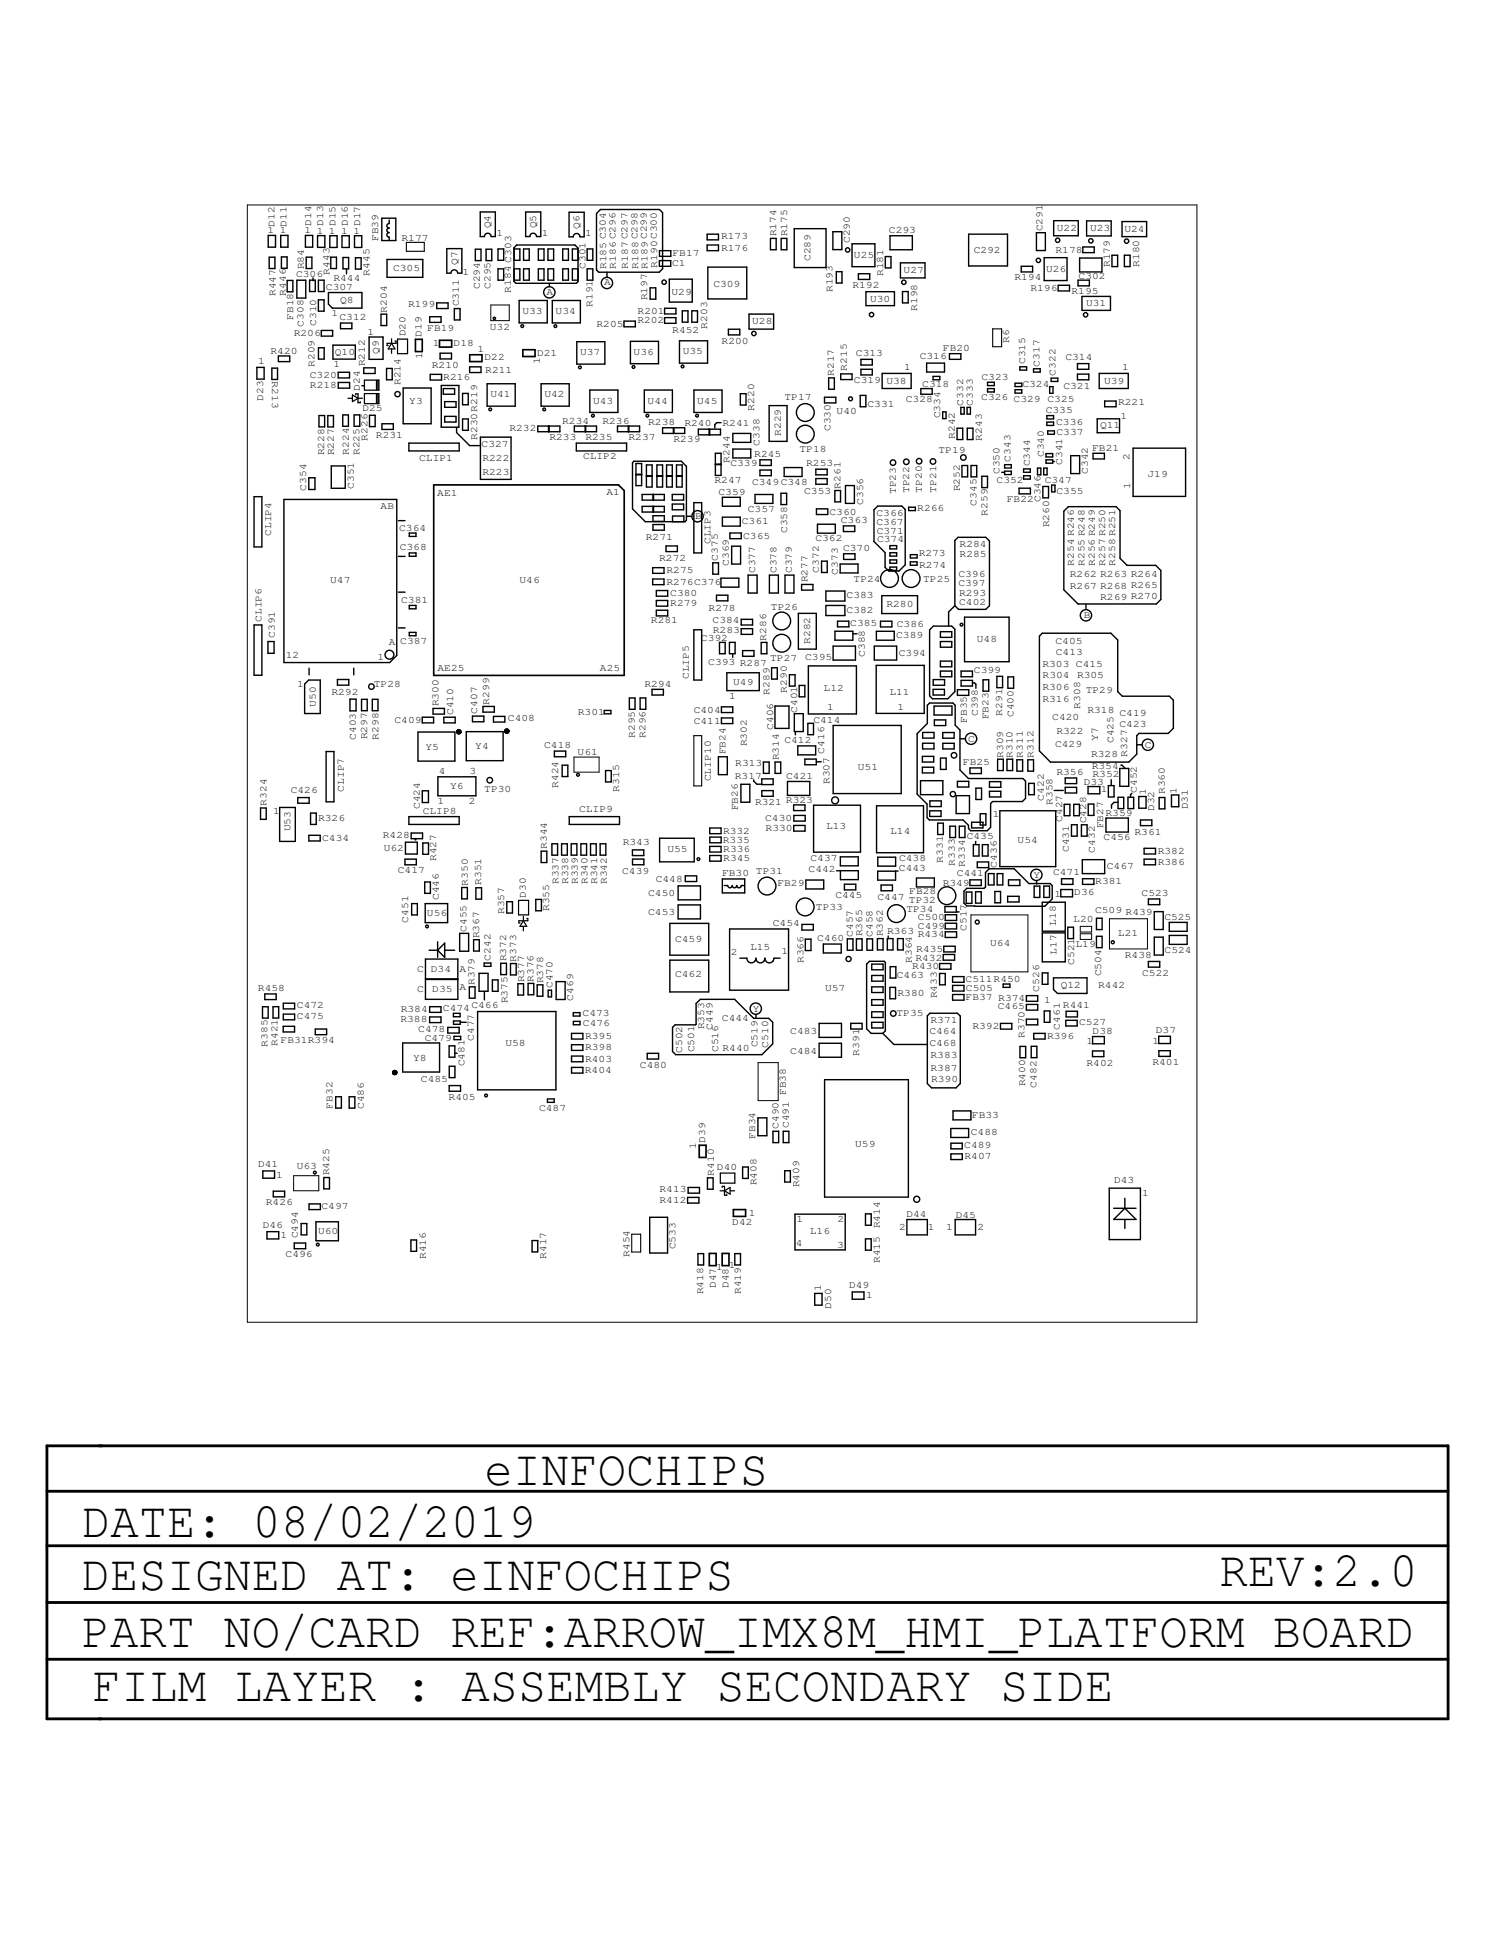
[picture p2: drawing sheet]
<svg xmlns="http://www.w3.org/2000/svg" width="216mm" height="279mm" viewBox="0 0 216 279" stroke-linecap="round" stroke-linejoin="round" font-family="sans-serif">
<defs><g id="words">
<g font-size="7.2">
<text x="70" y="214.4">eINFOCHIPS</text>
<text x="11.9" y="221.9">DATE: 08/02/2019</text>
<text x="11.8" y="229.6">DESIGNED AT: eINFOCHIPS</text>
<text x="176.1" y="229">REV:2.0</text>
<text x="11.8" y="237.8">PART NO/CARD REF:ARROW_IMX8M_HMI_PLATFORM BOARD</text>
<text x="13.4" y="245.6">FILM LAYER : ASSEMBLY SECONDARY SIDE</text>
</g>
<g font-size="1.4">
<text x="38.6" y="33.7">1</text>
<text x="39.6" y="32.7" transform="rotate(-90 39.6 32.7)">D12</text>
<text x="40.4" y="33.7">1</text>
<text x="41.4" y="32.7" transform="rotate(-90 41.4 32.7)">D11</text>
<text x="44" y="33.7">1</text>
<text x="44.9" y="32.6" transform="rotate(-90 44.9 32.6)">D14</text>
<text x="45.7" y="33.7">1</text>
<text x="46.7" y="32.6" transform="rotate(-90 46.7 32.6)">D13</text>
<text x="47.5" y="33.8">1</text>
<text x="48.5" y="32.6" transform="rotate(-90 48.5 32.6)">D15</text>
<text x="49.3" y="33.8">1</text>
<text x="50.2" y="32.6" transform="rotate(-90 50.2 32.6)">D16</text>
<text x="51.1" y="33.8">1</text>
<text x="52" y="32.6" transform="rotate(-90 52 32.6)">D17</text>
<text x="54.6" y="34.8" transform="rotate(-90 54.6 34.8)">FB39</text>
<text x="58" y="34.7">R177</text>
<text x="70.9" y="33" transform="rotate(-90 70.9 33)">Q4</text>
<text x="71.7" y="34.1">1</text>
<text x="77.4" y="33" transform="rotate(-90 77.4 33)">Q5</text>
<text x="78.3" y="34.1">1</text>
<text x="83.7" y="33" transform="rotate(-90 83.7 33)">Q6</text>
<text x="84.5" y="34.1">1</text>
<text x="104.1" y="34.5">R173</text>
<text x="112.1" y="34.1" transform="rotate(-90 112.1 34.1)">R174</text>
<text x="113.7" y="34.1" transform="rotate(-90 113.7 34.1)">R175</text>
<text x="122.7" y="35.1" transform="rotate(-90 122.7 35.1)">C290</text>
<text x="128.4" y="33.6">C293</text>
<text x="150.6" y="33.4" transform="rotate(-90 150.6 33.4)">C291</text>
<text x="152.6" y="33.4">U22</text>
<text x="157.4" y="33.4">U23</text>
<text x="162.4" y="33.5">U24</text>
<text x="42.8" y="40">C306</text>
<text x="43.9" y="38.9" transform="rotate(-90 43.9 38.9)">R84</text>
<text x="47.1" y="41.9">C307</text>
<text x="47.6" y="39.6" transform="rotate(-90 47.6 39.6)">R443</text>
<text x="48.2" y="40.6">R444</text>
<text x="53.4" y="39.8" transform="rotate(-90 53.4 39.8)">R445</text>
<text x="56.8" y="39.2">C305</text>
<text x="66" y="38.2" transform="rotate(-90 66 38.2)">Q7</text>
<text x="66.8" y="39.7">1</text>
<text x="69.3" y="41.8" transform="rotate(-90 69.3 41.8)">C294</text>
<text x="70.9" y="41.7" transform="rotate(-90 70.9 41.7)">C295</text>
<text x="84.6" y="38.8" transform="rotate(-90 84.6 38.8)">C301</text>
<text x="87.2" y="41.2">A</text>
<text x="87.5" y="38.9" transform="rotate(-90 87.5 38.9)">R185 C304</text>
<text x="89" y="38.8" transform="rotate(-90 89 38.8)">R186 C296</text>
<text x="90.7" y="38.8" transform="rotate(-90 90.7 38.8)">R187 C297</text>
<text x="92.1" y="38.8" transform="rotate(-90 92.1 38.8)">R188 C298</text>
<text x="93.5" y="38.8" transform="rotate(-90 93.5 38.8)">R189 C299</text>
<text x="94.9" y="38.7" transform="rotate(-90 94.9 38.7)">R190C300</text>
<text x="97" y="38.4">C1</text>
<text x="97.1" y="36.9">FB17</text>
<text x="103" y="41.5">C309</text>
<text x="104.1" y="36.2">R176</text>
<text x="117" y="37.7" transform="rotate(-90 117 37.7)">C289</text>
<text x="123.1" y="41.6">R192</text>
<text x="123.3" y="37.3">U25</text>
<text x="127.5" y="39.9" transform="rotate(-90 127.5 39.9)">R181</text>
<text x="130.5" y="39.4">U27</text>
<text x="140.6" y="36.6">C292</text>
<text x="146.5" y="40.5">R194</text>
<text x="148.8" y="42">R196</text>
<text x="151.1" y="39.2">U26</text>
<text x="152.4" y="36.6">R178</text>
<text x="155.8" y="40.3">C302</text>
<text x="160.3" y="38.6" transform="rotate(-90 160.3 38.6)">R179</text>
<text x="164.5" y="38.5" transform="rotate(-90 164.5 38.5)">R180</text>
<text x="39.8" y="42.7" transform="rotate(-90 39.8 42.7)">R447</text>
<text x="41.3" y="42.7" transform="rotate(-90 41.3 42.7)">R446</text>
<text x="42.3" y="46.2" transform="rotate(-90 42.3 46.2)">FB18</text>
<text x="43.8" y="47.2" transform="rotate(-90 43.8 47.2)">C308</text>
<text x="45.6" y="47" transform="rotate(-90 45.6 47)">C310</text>
<text x="47.9" y="45.7">1</text>
<text x="49" y="46.3">C312</text>
<text x="49.1" y="43.8">Q8</text>
<text x="55.9" y="45.2" transform="rotate(-90 55.9 45.2)">R204</text>
<text x="58.9" y="44.3">R199</text>
<text x="61.7" y="47.8">FB19</text>
<text x="66.3" y="44.2" transform="rotate(-90 66.3 44.2)">C311</text>
<text x="70.7" y="47.6">U32</text>
<text x="73.8" y="42.3" transform="rotate(-90 73.8 42.3)">R184 C303</text>
<text x="75.4" y="45.3">U33</text>
<text x="78.9" y="42.5">A</text>
<text x="80.2" y="45.3">U34</text>
<text x="85.5" y="44.3" transform="rotate(-90 85.5 44.3)">R191</text>
<text x="86.1" y="47.2">R205</text>
<text x="92" y="46.7">R202</text>
<text x="92.1" y="45.4">R201</text>
<text x="93.4" y="43.4" transform="rotate(-90 93.4 43.4)">R197</text>
<text x="97" y="42.6">U29</text>
<text x="102.1" y="47.5" transform="rotate(-90 102.1 47.5)">R203</text>
<text x="108.6" y="46.7">U28</text>
<text x="120.2" y="42.2" transform="rotate(-90 120.2 42.2)">R193</text>
<text x="125.6" y="43.6">U30</text>
<text x="132.4" y="44.9" transform="rotate(-90 132.4 44.9)">R198</text>
<text x="154.7" y="42.5">R195</text>
<text x="156.8" y="44.2">U31</text>
<text x="37.3" y="52.6">1</text>
<text x="39.1" y="51.1">R420</text>
<text x="42.4" y="48.5">R206</text>
<text x="45.4" y="53" transform="rotate(-90 45.4 53)">R209</text>
<text x="48.2" y="53">1</text>
<text x="48.4" y="51.3">Q10</text>
<text x="52.7" y="52.9" transform="rotate(-90 52.7 52.9)">R212</text>
<text x="53.1" y="48.3">1</text>
<text x="54.7" y="51.1" transform="rotate(-90 54.7 51.1)">Q9</text>
<text x="58.6" y="48.6" transform="rotate(-90 58.6 48.6)">D20</text>
<text x="60.9" y="48.6" transform="rotate(-90 60.9 48.6)">D19</text>
<text x="61" y="51.8" transform="rotate(-90 61 51.8)">1</text>
<text x="62.4" y="53.1">R210</text>
<text x="62.5" y="50">1</text>
<text x="65.5" y="50">D18</text>
<text x="69" y="50.8">1</text>
<text x="70" y="52">D22</text>
<text x="70.1" y="53.8">R211</text>
<text x="77.6" y="51.4">D21</text>
<text x="78" y="52.5" transform="rotate(-90 78 52.5)">1</text>
<text x="83.8" y="51.3">U37</text>
<text x="91.5" y="51.2">U36</text>
<text x="97.1" y="48.1">R452</text>
<text x="98.6" y="51.1">U35</text>
<text x="104.2" y="49.7">R200</text>
<text x="122.3" y="53.5" transform="rotate(-90 122.3 53.5)">R215</text>
<text x="123.6" y="51.4">C313</text>
<text x="130.6" y="53.5">1</text>
<text x="132.8" y="51.9">C316</text>
<text x="136.2" y="50.7">FB20</text>
<text x="145.8" y="49.5" transform="rotate(-90 145.8 49.5)">R6</text>
<text x="148.1" y="52.6" transform="rotate(-90 148.1 52.6)">C315</text>
<text x="150.1" y="53" transform="rotate(-90 150.1 53)">C317</text>
<text x="153.9" y="52">C314</text>
<text x="162.1" y="53.4">1</text>
<text x="38" y="57.9" transform="rotate(-90 38 57.9)">D23</text>
<text x="39.3" y="55.1" transform="rotate(90 39.3 55.1)">R213</text>
<text x="44.7" y="54.6">C320</text>
<text x="44.8" y="56.1">R218</text>
<text x="52" y="56.4" transform="rotate(-90 52 56.4)">D24</text>
<text x="52.3" y="59.4">D25</text>
<text x="57.8" y="55.6" transform="rotate(-90 57.8 55.6)">R214</text>
<text x="59.1" y="58.4">Y3</text>
<text x="64" y="54.9">R216</text>
<text x="70.8" y="57.4">U41</text>
<text x="78.6" y="57.4">U42</text>
<text x="85.7" y="58.3">U43</text>
<text x="93.5" y="58.3">U44</text>
<text x="100.7" y="58.3">U45</text>
<text x="108.9" y="59.3" transform="rotate(-90 108.9 59.3)">R220</text>
<text x="113.3" y="57.7">TP17</text>
<text x="120.4" y="54.3" transform="rotate(-90 120.4 54.3)">R217</text>
<text x="120.8" y="59.7">U40</text>
<text x="123.3" y="55.3">C319</text>
<text x="125.3" y="58.8">C331</text>
<text x="128" y="55.5">U38</text>
<text x="130.8" y="58.1">C328</text>
<text x="133.2" y="55.9">C318</text>
<text x="139.1" y="58.6" transform="rotate(-90 139.1 58.6)">C332</text>
<text x="140.5" y="58.6" transform="rotate(-90 140.5 58.6)">C333</text>
<text x="141.7" y="57.8">C326 C329 C325</text>
<text x="141.7" y="54.9">C323</text>
<text x="147.6" y="55.8">C324</text>
<text x="151" y="59.6">C335</text>
<text x="152.4" y="54.2" transform="rotate(-90 152.4 54.2)">C322</text>
<text x="153.6" y="56.1">C321</text>
<text x="159.4" y="55.4">U39</text>
<text x="161.5" y="58.5">R221</text>
<text x="46.8" y="65.8" transform="rotate(-90 46.8 65.8)">R228</text>
<text x="48.2" y="65.7" transform="rotate(-90 48.2 65.7)">R227</text>
<text x="50.4" y="65.7" transform="rotate(-90 50.4 65.7)">R224</text>
<text x="51.9" y="65.7" transform="rotate(-90 51.9 65.7)">R225</text>
<text x="53.1" y="63.6" transform="rotate(-90 53.1 63.6)">R226</text>
<text x="54.3" y="63.3">R231</text>
<text x="68.9" y="63.5" transform="rotate(-90 68.9 63.5)">R230R219</text>
<text x="69.6" y="64.6">C327</text>
<text x="73.6" y="62.2">R232</text>
<text x="79.3" y="63.5">R233</text>
<text x="81.2" y="61.2">R234</text>
<text x="84.5" y="63.5">R235</text>
<text x="87" y="61.2">R236</text>
<text x="90.8" y="63.5">R237</text>
<text x="93.6" y="61.4">R238</text>
<text x="97.2" y="63.8">R239</text>
<text x="98.8" y="61.6">R240</text>
<text x="104.3" y="61.5">R241</text>
<text x="108.9" y="65.9">R245</text>
<text x="109.7" y="64.3" transform="rotate(-90 109.7 64.3)">C338</text>
<text x="112.8" y="62.9" transform="rotate(-90 112.8 62.9)">R229</text>
<text x="115.5" y="65.3">TP18</text>
<text x="119.9" y="62.3" transform="rotate(-90 119.9 62.3)">C330</text>
<text x="135.5" y="65.4">TP19</text>
<text x="135.8" y="60.4" transform="rotate(-90 135.8 60.4)">C334</text>
<text x="137.9" y="63.4" transform="rotate(-90 137.9 63.4)">R242</text>
<text x="141.8" y="63.6" transform="rotate(-90 141.8 63.6)">R243</text>
<text x="152.5" y="61.4">C336</text>
<text x="152.6" y="62.8">C337</text>
<text x="157.7" y="65.1">FB21</text>
<text x="158.9" y="61.9">Q11</text>
<text x="161.8" y="60.5">1</text>
<text x="44.2" y="70.8" transform="rotate(-90 44.2 70.8)">C354</text>
<text x="51.1" y="70.6" transform="rotate(-90 51.1 70.6)">C351</text>
<text x="60.5" y="66.6">CLIP1</text>
<text x="63.1" y="71.6">AE1</text>
<text x="69.7" y="66.5">R222</text>
<text x="69.7" y="68.6">R223</text>
<text x="84.2" y="66.3">CLIP2</text>
<text x="87.6" y="71.5">A1</text>
<text x="103.2" y="69.8">R247</text>
<text x="103.8" y="71.4">C359</text>
<text x="105.3" y="66.8" transform="rotate(-90 105.3 66.8)">R244</text>
<text x="105.5" y="67.2">C339</text>
<text x="108.6" y="70">C349C348</text>
<text x="116.1" y="71.3">C353</text>
<text x="116.4" y="67.3">R253</text>
<text x="121.4" y="70.6" transform="rotate(-90 121.4 70.6)">R261</text>
<text x="129.4" y="71.3" transform="rotate(-90 129.4 71.3)">TP23</text>
<text x="131.3" y="71.2" transform="rotate(-90 131.3 71.2)">TP22</text>
<text x="133.1" y="71.1" transform="rotate(-90 133.1 71.1)">TP20</text>
<text x="135.2" y="71.1" transform="rotate(-90 135.2 71.1)">TP21</text>
<text x="138.6" y="70.9" transform="rotate(-90 138.6 70.9)">R252</text>
<text x="143.9" y="69.8">C352</text>
<text x="144.3" y="68.5" transform="rotate(-90 144.3 68.5)">C350</text>
<text x="145.9" y="66.6" transform="rotate(-90 145.9 66.6)">C343</text>
<text x="148.7" y="67.3" transform="rotate(-90 148.7 67.3)">C344</text>
<text x="150.7" y="66" transform="rotate(-90 150.7 66)">C340</text>
<text x="150.9" y="69.7">C347</text>
<text x="152.6" y="71.3">C355</text>
<text x="153.4" y="67.1" transform="rotate(-90 153.4 67.1)">C341</text>
<text x="157.1" y="68.4" transform="rotate(-90 157.1 68.4)">C342</text>
<text x="163.1" y="66.4" transform="rotate(-90 163.1 66.4)">2</text>
<text x="163.2" y="70.5" transform="rotate(-90 163.2 70.5)">1</text>
<text x="165.7" y="68.9">J19</text>
<text x="39.2" y="77.4" transform="rotate(-90 39.2 77.4)">CLIP4</text>
<text x="55" y="73.5">AB</text>
<text x="57.7" y="76.6">C364</text>
<text x="93.3" y="78">R271</text>
<text x="100.4" y="75">B</text>
<text x="107.1" y="75.7">C361</text>
<text x="107.3" y="77.8">C365</text>
<text x="108" y="73.9">C357</text>
<text x="113.7" y="77" transform="rotate(-90 113.7 77)">C358</text>
<text x="119.8" y="74.3">C360</text>
<text x="121.4" y="75.6">C363</text>
<text x="124.6" y="72.9" transform="rotate(-90 124.6 72.9)">C356</text>
<text x="126.6" y="75.8">C367</text>
<text x="126.6" y="74.6">C366</text>
<text x="126.6" y="77">C371</text>
<text x="132.5" y="73.8">R266</text>
<text x="141" y="73" transform="rotate(-90 141 73)">C345</text>
<text x="142.6" y="74.5" transform="rotate(-90 142.6 74.5)">R259</text>
<text x="145.4" y="72.5">FB22</text>
<text x="150.3" y="72.5" transform="rotate(-90 150.3 72.5)">C346</text>
<text x="151.5" y="76.1" transform="rotate(-90 151.5 76.1)">R260</text>
<text x="57.7" y="79.4">C368</text>
<text x="95.2" y="81">R272</text>
<text x="96.3" y="82.8">R275</text>
<text x="102.6" y="78.6" transform="rotate(-90 102.6 78.6)">CLIP3</text>
<text x="103.7" y="80.9" transform="rotate(-90 103.7 80.9)">C375</text>
<text x="105.3" y="81.7" transform="rotate(-90 105.3 81.7)">C369</text>
<text x="109" y="82.8" transform="rotate(-90 109 82.8)">C377</text>
<text x="112.1" y="82.8" transform="rotate(-90 112.1 82.8)">C378</text>
<text x="114.4" y="82.8" transform="rotate(-90 114.4 82.8)">C379</text>
<text x="117.8" y="78.2">C362</text>
<text x="118.3" y="82.7" transform="rotate(-90 118.3 82.7)">C372</text>
<text x="121" y="83" transform="rotate(-90 121 83)">C373</text>
<text x="121.8" y="79.6">C370</text>
<text x="126.7" y="78.3">C374</text>
<text x="132.7" y="80.3">R273</text>
<text x="132.7" y="82">R274</text>
<text x="133.3" y="84">TP25</text>
<text x="138.4" y="83.2">C396</text>
<text x="138.6" y="79">R284</text>
<text x="138.6" y="80.4">R285</text>
<text x="154.5" y="83.3">R262 R263 R264</text>
<text x="155.1" y="81.7" transform="rotate(-90 155.1 81.7)">R254 R246</text>
<text x="156.6" y="81.7" transform="rotate(-90 156.6 81.7)">R255 R248</text>
<text x="158.1" y="81.7" transform="rotate(-90 158.1 81.7)">R256 R249</text>
<text x="159.6" y="81.7" transform="rotate(-90 159.6 81.7)">R257 R250</text>
<text x="161" y="81.7" transform="rotate(-90 161 81.7)">R258 R251</text>
<text x="37.7" y="89.8" transform="rotate(-90 37.7 89.8)">CLIP6</text>
<text x="47.7" y="84.2">U47</text>
<text x="57.9" y="87">C381</text>
<text x="75" y="84.2">U46</text>
<text x="94" y="90">R281</text>
<text x="96.3" y="84.4">R276C376</text>
<text x="96.8" y="86">C380</text>
<text x="96.8" y="87.4">R279</text>
<text x="102.3" y="88.2">R278</text>
<text x="102.9" y="90">C384</text>
<text x="111.3" y="88.1">TP26</text>
<text x="116.6" y="84.1" transform="rotate(-90 116.6 84.1)">R277</text>
<text x="122.3" y="86.4">C383</text>
<text x="122.3" y="88.5">C382</text>
<text x="123.3" y="84">TP24</text>
<text x="128" y="87.6">R280</text>
<text x="138.4" y="84.7">C397</text>
<text x="138.5" y="86">R293</text>
<text x="138.5" y="87.3">C402</text>
<text x="154.5" y="85.1">R267 R268 R265</text>
<text x="156.5" y="89.3">B</text>
<text x="158.9" y="86.6">R269 R270</text>
<text x="39.7" y="92.1" transform="rotate(-90 39.7 92.1)">C391</text>
<text x="41.3" y="95">12</text>
<text x="54.5" y="95.2">1</text>
<text x="56.2" y="93.1">A</text>
<text x="57.8" y="93">C387</text>
<text x="101.2" y="92.5">C392</text>
<text x="102.9" y="91.3">R283</text>
<text x="110.6" y="92.5" transform="rotate(-90 110.6 92.5)">R286</text>
<text x="111.2" y="95.5">TP27</text>
<text x="116.3" y="95.3">C395</text>
<text x="117" y="93" transform="rotate(-90 117 93)">R282</text>
<text x="122.8" y="90.4">C385</text>
<text x="124.9" y="94.9" transform="rotate(-90 124.9 94.9)">C388</text>
<text x="129.4" y="92.1">C389</text>
<text x="129.5" y="90.5">C386</text>
<text x="129.8" y="94.7">C394</text>
<text x="141.1" y="92.7">U48</text>
<text x="152.4" y="92.9">C405</text>
<text x="152.5" y="94.6">C413</text>
<text x="42.9" y="99.2">1</text>
<text x="47.9" y="100.3">R292</text>
<text x="54" y="99.3">TP28</text>
<text x="63.2" y="96.9">AE25</text>
<text x="70.6" y="101.8" transform="rotate(-90 70.6 101.8)">R299</text>
<text x="86.6" y="96.9">A25</text>
<text x="93.1" y="99.2">R294</text>
<text x="99.5" y="98.1" transform="rotate(-90 99.5 98.1)">CLIP5</text>
<text x="102.3" y="96.1">C393 R287</text>
<text x="105.3" y="100.9">1</text>
<text x="105.9" y="98.9">U49</text>
<text x="111.1" y="100.3" transform="rotate(-90 111.1 100.3)">R289</text>
<text x="113.6" y="100" transform="rotate(-90 113.6 100)">R290</text>
<text x="118.9" y="99.8">L12</text>
<text x="128.4" y="100.4">L11</text>
<text x="140.7" y="97.2">C399</text>
<text x="150.5" y="96.4">R303 C415</text>
<text x="150.5" y="101.3">R316</text>
<text x="150.5" y="99.7">R306</text>
<text x="150.6" y="97.9">R304</text>
<text x="155.5" y="97.9">R305</text>
<text x="156.8" y="100.1">TP29</text>
<text x="45.6" y="102.1" transform="rotate(-90 45.6 102.1)">U50</text>
<text x="51.4" y="106.8" transform="rotate(-90 51.4 106.8)">C403</text>
<text x="53" y="106.8" transform="rotate(-90 53 106.8)">R297</text>
<text x="54.6" y="106.8" transform="rotate(-90 54.6 106.8)">R298</text>
<text x="57" y="104.3">C409</text>
<text x="63.3" y="102" transform="rotate(-90 63.3 102)">R300</text>
<text x="65.4" y="103.3" transform="rotate(-90 65.4 103.3)">C410</text>
<text x="68.9" y="103.1" transform="rotate(-90 68.9 103.1)">C407</text>
<text x="73.4" y="104.1">C408</text>
<text x="83.5" y="103.2">R301</text>
<text x="91.7" y="106.6" transform="rotate(-90 91.7 106.6)">R295</text>
<text x="93.2" y="106.6" transform="rotate(-90 93.2 106.6)">R296</text>
<text x="100.2" y="103">C404</text>
<text x="100.2" y="104.6">C411</text>
<text x="107.9" y="107.8" transform="rotate(-90 107.9 107.8)">R302</text>
<text x="111.7" y="105.4" transform="rotate(-90 111.7 105.4)">C406</text>
<text x="113.3" y="107.3">C412</text>
<text x="115.1" y="102.9" transform="rotate(-90 115.1 102.9)">C401</text>
<text x="117.5" y="104.4">C414</text>
<text x="119.5" y="102.6">1</text>
<text x="129.6" y="102.6">1</text>
<text x="139.6" y="104.4" transform="rotate(-90 139.6 104.4)">FB35</text>
<text x="139.8" y="107.1">C</text>
<text x="141.2" y="103.4" transform="rotate(-90 141.2 103.4)">C398</text>
<text x="142.8" y="103.9" transform="rotate(-90 142.8 103.9)">FB23</text>
<text x="144.7" y="103.4" transform="rotate(-90 144.7 103.4)">R291</text>
<text x="146.4" y="103.5" transform="rotate(-90 146.4 103.5)">C400</text>
<text x="152" y="104">C420</text>
<text x="152.4" y="107.8">C429</text>
<text x="152.6" y="106">R322</text>
<text x="156" y="102.3" transform="rotate(-90 156 102.3)">R308</text>
<text x="157" y="103">R318</text>
<text x="158.6" y="107" transform="rotate(-90 158.6 107)">Y7</text>
<text x="160.8" y="107.3" transform="rotate(-90 160.8 107.3)">C425</text>
<text x="161.7" y="105">C423</text>
<text x="161.7" y="103.4">C419</text>
<text x="165.3" y="107.9">C</text>
<text x="61.4" y="108.3">Y5</text>
<text x="63.4" y="111.8">4</text>
<text x="65" y="113.9">Y6</text>
<text x="67.8" y="111.7">3</text>
<text x="68.6" y="108.2">Y4</text>
<text x="78.6" y="108">C418</text>
<text x="80.6" y="113.8" transform="rotate(-90 80.6 113.8)">R424</text>
<text x="83.4" y="109">U61</text>
<text x="102.7" y="112.8" transform="rotate(-90 102.7 112.8)">CLIP10</text>
<text x="104.8" y="108.9" transform="rotate(-90 104.8 108.9)">FB24</text>
<text x="106.1" y="112.4">R317</text>
<text x="106.2" y="110.6">R313</text>
<text x="112.5" y="109.8" transform="rotate(-90 112.5 109.8)">R314</text>
<text x="113.5" y="112.5">C421</text>
<text x="119" y="108.8" transform="rotate(-90 119 108.8)">C416</text>
<text x="119.8" y="113.2" transform="rotate(-90 119.8 113.2)">R307</text>
<text x="123.9" y="111.1">U51</text>
<text x="139.1" y="110.4">FB25</text>
<text x="144.9" y="109.4" transform="rotate(-90 144.9 109.4)">R309</text>
<text x="146.2" y="109.4" transform="rotate(-90 146.2 109.4)">R310</text>
<text x="147.7" y="109.4" transform="rotate(-90 147.7 109.4)">R311</text>
<text x="149.3" y="109.4" transform="rotate(-90 149.3 109.4)">R312</text>
<text x="152.6" y="111.9">R356</text>
<text x="156.5" y="113.4">D33</text>
<text x="157.6" y="109.2">R328</text>
<text x="157.7" y="111.1">R354</text>
<text x="157.8" y="112.2">R352</text>
<text x="162.8" y="109.3" transform="rotate(-90 162.8 109.3)">R327</text>
<text x="38.5" y="116.4" transform="rotate(-90 38.5 116.4)">R324</text>
<text x="39.5" y="117.5">1</text>
<text x="42" y="114.4">C426</text>
<text x="45.9" y="118.6">R326</text>
<text x="49.7" y="114.3" transform="rotate(-90 49.7 114.3)">CLIP7</text>
<text x="60.6" y="116.8" transform="rotate(-90 60.6 116.8)">C424</text>
<text x="61" y="117.5">CLIP8</text>
<text x="63.2" y="116">1</text>
<text x="67.7" y="116.1">2</text>
<text x="69.9" y="114.4">TP30</text>
<text x="83.6" y="117.2">CLIP9</text>
<text x="89.4" y="114.3" transform="rotate(-90 89.4 114.3)">R315</text>
<text x="106.5" y="117" transform="rotate(-90 106.5 117)">FB26</text>
<text x="109" y="116.2">R321 R323</text>
<text x="110.5" y="118.5">C430</text>
<text x="119.3" y="119.7">L13</text>
<text x="143.4" y="118">1</text>
<text x="150.7" y="115.6" transform="rotate(-90 150.7 115.6)">C422</text>
<text x="152" y="116.2" transform="rotate(-90 152 116.2)">R358</text>
<text x="153.4" y="118.7" transform="rotate(-90 153.4 118.7)">C427</text>
<text x="156.9" y="118.9" transform="rotate(-90 156.9 118.9)">C428</text>
<text x="159" y="114.3">1</text>
<text x="159.3" y="119.6" transform="rotate(-90 159.3 119.6)">FB27</text>
<text x="159.7" y="117.8">R359</text>
<text x="164.2" y="114.5" transform="rotate(-90 164.2 114.5)">C452</text>
<text x="165.5" y="114.7" transform="rotate(-90 165.5 114.7)">1</text>
<text x="166.7" y="117.1" transform="rotate(-90 166.7 117.1)">D32</text>
<text x="168.2" y="114.7" transform="rotate(-90 168.2 114.7)">R360</text>
<text x="169.9" y="114.7" transform="rotate(-90 169.9 114.7)">1</text>
<text x="171.6" y="116.9" transform="rotate(-90 171.6 116.9)">D31</text>
<text x="42" y="120" transform="rotate(-90 42 120)">U53</text>
<text x="46.5" y="121.4">C434</text>
<text x="55.3" y="121">R428</text>
<text x="55.4" y="122.8">U62</text>
<text x="63" y="124.3" transform="rotate(-90 63 124.3)">R427</text>
<text x="79" y="122.6" transform="rotate(-90 79 122.6)">R344</text>
<text x="89.9" y="122">R343</text>
<text x="96.4" y="123.1">U55</text>
<text x="104.4" y="121.7">R335</text>
<text x="104.4" y="120.4">R332</text>
<text x="104.5" y="124.4">R345</text>
<text x="104.5" y="123.1">R336</text>
<text x="110.6" y="120">R330</text>
<text x="116.8" y="125.9">C442</text>
<text x="117" y="124.3">C437</text>
<text x="128.6" y="120.4">L14</text>
<text x="129.8" y="125.8">C443</text>
<text x="129.8" y="124.3">C438</text>
<text x="136.2" y="124.6" transform="rotate(-90 136.2 124.6)">R331</text>
<text x="137.9" y="125" transform="rotate(-90 137.9 125)">R333</text>
<text x="139.3" y="125.2" transform="rotate(-90 139.3 125.2)">R334</text>
<text x="139.6" y="121.1">C435</text>
<text x="144" y="125.3" transform="rotate(-90 144 125.3)">C436</text>
<text x="147" y="121.8">U54</text>
<text x="154.4" y="123.1" transform="rotate(-90 154.4 123.1)">C431</text>
<text x="158.1" y="123.1" transform="rotate(-90 158.1 123.1)">C432</text>
<text x="159.4" y="121.3">C456</text>
<text x="159.8" y="125.5">C467</text>
<text x="163.8" y="120.6">R361</text>
<text x="167.2" y="124.8">R386</text>
<text x="167.2" y="123.3">R382</text>
<text x="57.5" y="126.1">C417</text>
<text x="63.4" y="130" transform="rotate(-90 63.4 130)">C446</text>
<text x="67.6" y="127.9" transform="rotate(-90 67.6 127.9)">R350</text>
<text x="69.5" y="127.8" transform="rotate(-90 69.5 127.8)">R351</text>
<text x="76" y="129.6" transform="rotate(-90 76 129.6)">D30</text>
<text x="79.3" y="131.6" transform="rotate(-90 79.3 131.6)">R355</text>
<text x="80.7" y="127.7" transform="rotate(-90 80.7 127.7)">R337</text>
<text x="82.1" y="127.7" transform="rotate(-90 82.1 127.7)">R338</text>
<text x="83.5" y="127.7" transform="rotate(-90 83.5 127.7)">R339</text>
<text x="84.8" y="127.7" transform="rotate(-90 84.8 127.7)">R340</text>
<text x="86.2" y="127.7" transform="rotate(-90 86.2 127.7)">R341</text>
<text x="87.6" y="127.7" transform="rotate(-90 87.6 127.7)">R342</text>
<text x="89.8" y="126.3">C439</text>
<text x="93.6" y="129.4">C450</text>
<text x="94.7" y="127.3">C448</text>
<text x="104.3" y="126.5">FB30 TP31</text>
<text x="112.3" y="127.9">FB29</text>
<text x="117.8" y="131.4">TP33</text>
<text x="120.6" y="129.7">C445</text>
<text x="126.7" y="129.9">C447</text>
<text x="130.9" y="131.7">TP34</text>
<text x="131.3" y="130.4">TP32</text>
<text x="131.3" y="129.1">FB28</text>
<text x="136.1" y="128">R349</text>
<text x="138.2" y="126.5">C441</text>
<text x="149.3" y="126.8">Y</text>
<text x="152.1" y="126.4">C471</text>
<text x="152.3" y="129.6">1</text>
<text x="155.1" y="129.3">D36</text>
<text x="158.1" y="131.9">C509 R439</text>
<text x="158.2" y="127.6">R381</text>
<text x="164.9" y="129.3">C523</text>
<text x="59" y="133.2" transform="rotate(-90 59 133.2)">C451</text>
<text x="61.7" y="132.3">U56</text>
<text x="67.4" y="134.6" transform="rotate(-90 67.4 134.6)">C455</text>
<text x="69.2" y="135.5" transform="rotate(-90 69.2 135.5)">R367</text>
<text x="72.8" y="132" transform="rotate(-90 72.8 132)">R357</text>
<text x="93.6" y="132.2">C453</text>
<text x="97.5" y="136.1">C459</text>
<text x="105.5" y="137.8">2</text>
<text x="108.3" y="137.2">L15</text>
<text x="111.6" y="133.7">C454</text>
<text x="112.9" y="137.8">1</text>
<text x="118" y="135.9">C460</text>
<text x="123.2" y="135.3" transform="rotate(-90 123.2 135.3)">C457</text>
<text x="124.5" y="135.2" transform="rotate(-90 124.5 135.2)">R365</text>
<text x="126" y="135.3" transform="rotate(-90 126 135.3)">C458</text>
<text x="127.5" y="135.2" transform="rotate(-90 127.5 135.2)">R362</text>
<text x="128.1" y="134.9">R363</text>
<text x="132.3" y="137.5">R435</text>
<text x="132.5" y="135.4">R434</text>
<text x="132.6" y="134.2">C499</text>
<text x="132.6" y="132.9">C500</text>
<text x="139.6" y="134.4" transform="rotate(-90 139.6 134.4)">C517</text>
<text x="143" y="136.6">U64</text>
<text x="152.5" y="133.7" transform="rotate(-90 152.5 133.7)">L18</text>
<text x="152.6" y="137.9" transform="rotate(-90 152.6 137.9)">L17</text>
<text x="155" y="133.1">L20</text>
<text x="155.3" y="136.7">L19</text>
<text x="161.4" y="135.1">L21</text>
<text x="168.1" y="132.8">C525</text>
<text x="168.2" y="137.6">C524</text>
<text x="37.3" y="143.1">R458</text>
<text x="60.3" y="143.2">C</text>
<text x="60.3" y="140.3">C</text>
<text x="62.2" y="140.3">D34</text>
<text x="62.4" y="143.2">D35</text>
<text x="66.4" y="142.9">A</text>
<text x="66.4" y="140.4">A</text>
<text x="68.5" y="142.2" transform="rotate(-90 68.5 142.2)">R379</text>
<text x="70.8" y="138.7" transform="rotate(-90 70.8 138.7)">C242</text>
<text x="73.1" y="138.8" transform="rotate(-90 73.1 138.8)">R372</text>
<text x="74.5" y="138.8" transform="rotate(-90 74.5 138.8)">R373</text>
<text x="75.7" y="141.8" transform="rotate(-90 75.7 141.8)">R377</text>
<text x="77.1" y="141.8" transform="rotate(-90 77.1 141.8)">R376</text>
<text x="78.5" y="142" transform="rotate(-90 78.5 142)">R378</text>
<text x="79.8" y="142.7" transform="rotate(-90 79.8 142.7)">C470</text>
<text x="97.5" y="141.1">C462</text>
<text x="116" y="139.1" transform="rotate(-90 116 139.1)">R366</text>
<text x="119.2" y="143.1">U57</text>
<text x="129.5" y="141.3">C463</text>
<text x="129.6" y="143.8">R380</text>
<text x="131.7" y="139.1" transform="rotate(-90 131.7 139.1)">R364</text>
<text x="131.7" y="140">R430</text>
<text x="132.2" y="138.7">R432</text>
<text x="139.5" y="141.8">C511R450</text>
<text x="139.5" y="143.1">C505</text>
<text x="150.1" y="143.2" transform="rotate(-90 150.1 143.2)">C526</text>
<text x="153.2" y="142.7">Q12</text>
<text x="155.1" y="139.3" transform="rotate(-90 155.1 139.3)">C521</text>
<text x="158.6" y="142.6">R442</text>
<text x="159" y="141" transform="rotate(-90 159 141)">C504</text>
<text x="162.4" y="138.3">R438</text>
<text x="164.9" y="140.9">C522</text>
<text x="42.9" y="147.2">C475</text>
<text x="42.9" y="145.6">C472</text>
<text x="57.8" y="147.6">R388</text>
<text x="57.9" y="146.1">R384</text>
<text x="60.4" y="149">C478</text>
<text x="64" y="146">C474</text>
<text x="68.1" y="145.5">C466</text>
<text x="73.3" y="144.9" transform="rotate(-90 73.3 144.9)">R375</text>
<text x="82.8" y="144.5" transform="rotate(-90 82.8 144.5)">C469</text>
<text x="84.1" y="146.7">C473</text>
<text x="84.2" y="148.2">C476</text>
<text x="101.7" y="148.6" transform="rotate(-90 101.7 148.6)">R353</text>
<text x="102.9" y="148.7" transform="rotate(-90 102.9 148.7)">C449</text>
<text x="104.3" y="147.4">C444</text>
<text x="108.7" y="146.1">Y</text>
<text x="114.1" y="149.3">C483</text>
<text x="129.5" y="146.7">TP35</text>
<text x="134.2" y="149.3">C464</text>
<text x="134.4" y="147.7">R371</text>
<text x="135.3" y="144.2" transform="rotate(-90 135.3 144.2)">R433</text>
<text x="139.5" y="144.4">FB37 R374</text>
<text x="140.4" y="148.6">R392</text>
<text x="144.1" y="145.7">C465</text>
<text x="148" y="149.9" transform="rotate(-90 148 149.9)">R370</text>
<text x="150.8" y="144.8">1</text>
<text x="153.1" y="148.7" transform="rotate(-90 153.1 148.7)">C461</text>
<text x="153.5" y="145.5">R441</text>
<text x="155.8" y="148.1">C527</text>
<text x="157.8" y="149.3">D38</text>
<text x="166.9" y="149.2">D37</text>
<text x="38.6" y="151.1" transform="rotate(-90 38.6 151.1)">R385</text>
<text x="40.1" y="151" transform="rotate(-90 40.1 151)">R421</text>
<text x="40.5" y="150.6">FB31R394</text>
<text x="59.7" y="153.3">Y8</text>
<text x="61.3" y="150.3">C479</text>
<text x="67.1" y="154" transform="rotate(-90 67.1 154)">C481</text>
<text x="68.4" y="150.3" transform="rotate(-90 68.4 150.3)">C477</text>
<text x="73" y="151.1">U58</text>
<text x="84.5" y="155">R404</text>
<text x="84.5" y="153.3">R403</text>
<text x="84.5" y="151.7">R398</text>
<text x="84.5" y="150">R395</text>
<text x="92.4" y="154.3">C480</text>
<text x="98.5" y="152" transform="rotate(-90 98.5 152)">C502</text>
<text x="100.2" y="152" transform="rotate(-90 100.2 152)">C501</text>
<text x="103.7" y="151.9" transform="rotate(-90 103.7 151.9)">C516</text>
<text x="104.3" y="151.7">R440</text>
<text x="109.4" y="151.2" transform="rotate(-90 109.4 151.2)">C519</text>
<text x="110.9" y="151.3" transform="rotate(-90 110.9 151.3)">C510</text>
<text x="114.1" y="152.1">C484</text>
<text x="124.1" y="152.5" transform="rotate(-90 124.1 152.5)">R391</text>
<text x="134.2" y="151">C468</text>
<text x="134.4" y="154.6">R387</text>
<text x="134.4" y="152.8">R383</text>
<text x="151.2" y="150">R396</text>
<text x="156.9" y="150.8">1</text>
<text x="156.9" y="153.9">R402</text>
<text x="166.4" y="153.8">R401</text>
<text x="166.4" y="150.8">1</text>
<text x="48" y="160.1" transform="rotate(-90 48 160.1)">FB32</text>
<text x="52.5" y="160.1" transform="rotate(-90 52.5 160.1)">C486</text>
<text x="60.8" y="156.3">C485</text>
<text x="64.8" y="158.9">R405</text>
<text x="77.9" y="160.5">C487</text>
<text x="113.5" y="158.1" transform="rotate(-90 113.5 158.1)">FB38</text>
<text x="134.5" y="156.2">R390</text>
<text x="140.4" y="161.4">FB33</text>
<text x="148" y="156.9" transform="rotate(-90 148 156.9)">R400</text>
<text x="149.7" y="157" transform="rotate(-90 149.7 157)">C482</text>
<text x="100.5" y="165.9" transform="rotate(-90 100.5 165.9)">1</text>
<text x="101.9" y="165" transform="rotate(-90 101.9 165)">D39</text>
<text x="109" y="164.4" transform="rotate(-90 109 164.4)">FB34</text>
<text x="112.4" y="163" transform="rotate(-90 112.4 163)">C490</text>
<text x="113.9" y="162.9" transform="rotate(-90 113.9 162.9)">C491</text>
<text x="123.5" y="165.7">U59</text>
<text x="139.3" y="165.8">C489</text>
<text x="139.3" y="167.4">R407</text>
<text x="140.2" y="163.9">C488</text>
<text x="37.3" y="168.5">D41</text>
<text x="39.9" y="170">1</text>
<text x="42.8" y="168.7">U63</text>
<text x="47.5" y="169.7" transform="rotate(-90 47.5 169.7)">R425</text>
<text x="95.2" y="172.2">R413</text>
<text x="95.2" y="173.7">R412</text>
<text x="103.1" y="169.7" transform="rotate(-90 103.1 169.7)">R410</text>
<text x="103.5" y="168.9">D40</text>
<text x="109.2" y="171.2" transform="rotate(-90 109.2 171.2)">R408</text>
<text x="115.4" y="171.5" transform="rotate(-90 115.4 171.5)">R409</text>
<text x="160.9" y="170.8">D43</text>
<text x="164.9" y="172.7">1</text>
<text x="37.9" y="177.4">D46</text>
<text x="38.4" y="174">R426</text>
<text x="40.5" y="178.7">1</text>
<text x="43" y="178.8" transform="rotate(-90 43 178.8)">C494</text>
<text x="45.9" y="178.2">U60</text>
<text x="46.4" y="174.6">C497</text>
<text x="105.7" y="176.9">D42</text>
<text x="108.1" y="175.5">1</text>
<text x="114.9" y="180">4</text>
<text x="115" y="176.5">1</text>
<text x="117" y="178.2">L16</text>
<text x="120.9" y="176.5">2</text>
<text x="127" y="177.4" transform="rotate(-90 127 177.4)">R414</text>
<text x="129.9" y="177.6">2</text>
<text x="130.9" y="175.7">D44</text>
<text x="134" y="177.6">1</text>
<text x="136.6" y="177.6">1</text>
<text x="138" y="175.9">D45</text>
<text x="141.2" y="177.6">2</text>
<text x="41.2" y="181.6">C496</text>
<text x="61.5" y="181.8" transform="rotate(-90 61.5 181.8)">R416</text>
<text x="78.9" y="181.8" transform="rotate(-90 78.9 181.8)">R417</text>
<text x="90.9" y="181.5" transform="rotate(-90 90.9 181.5)">R454</text>
<text x="97.5" y="180.4" transform="rotate(-90 97.5 180.4)">C533</text>
<text x="103.4" y="186" transform="rotate(-90 103.4 186)">D47</text>
<text x="103.4" y="183.3">1</text>
<text x="105.2" y="186" transform="rotate(-90 105.2 186)">D48</text>
<text x="105.3" y="183.1">1</text>
<text x="120.9" y="180.2">3</text>
<text x="127" y="182.4" transform="rotate(-90 127 182.4)">R415</text>
<text x="101.5" y="186.9" transform="rotate(-90 101.5 186.9)">R418</text>
<text x="107" y="186.9" transform="rotate(-90 107 186.9)">R419</text>
<text x="118.6" y="186.4" transform="rotate(-90 118.6 186.4)">1</text>
<text x="120" y="189" transform="rotate(-90 120 189)">D50</text>
<text x="122.6" y="186">D49</text>
<text x="125.1" y="187.4">1</text>
</g>
</g></defs>
<path d="M6.8 208.8h202.3v39.4h-202.3zM6.8 215.3h202.3M6.8 239.6h202.3M6.8 231.4h202.3M6.8 223.2h202.3" fill="none" stroke="#000" stroke-width=".41"/>
<g fill="none" stroke="#000" stroke-width=".2">
<path d="M38.7 34h1.1v1.7h-1.1zM38.9 37.1h.8v1.7h-.8zM40.5 34h1.1v1.7h-1.1zM40.6 37.1h.9v1.6h-.9zM44.1 34h1.1v1.7h-1.1zM44.2 37.1h.8v1.7h-.8zM45.9 34h1v1.7h-1zM47.6 34h1.1v1.7h-1.1zM47.8 37.1h.8v1.7h-.8zM49.4 34h1v1.7h-1zM49.5 37.2h.8v1.6h-.8zM50 38.9v.7"/>
<path d="M51.2 34h1v1.7h-1zM51.3 37.2h.9v1.7h-.9zM55.1 31.5h2.1v3.2h-2.1zM55.9 37.5h5.2v2.5h-5.2zM56.2 31.8v.5a.33 .33 0 0 0-.3 .3 .33 .33 0 0 0 .3 .3 .32 .32 0 0 0-.3 .4 .32 .32 0 0 0 .3 .3 .33 .33 0 0 0-.3 .3 .33 .33 0 0 0 .3 .3v.5M66.1 39.4a.48 .48 0 0 0-.5-.4 .48 .48 0 0 0-.5 .4h-.6v-3.5h2.2v3.5h-.6M68.6 36h.9v1.6h-.9zM70.2 36h.8v1.6h-.8zM70.9 34.2a.48 .48 0 0 0-.5-.5 .48 .48 0 0 0-.4 .5h-.6v-3.6h2.1v3.6h-.6M71.9 35.9h.8v1.7h-.8zM71.9 38.8h.8v1.7h-.8zM74.3 35.9h.8v1.7h-.8z"/>
<path d="M74.3 38.8h.8v1.7h-.8zM74.6 35.4h8.4l.5 .4v4.9l-.3 .2h-8.7l-.3-.3v-4.8zM75.6 35.9h.8v1.7h-.8zM75.6 38.8h.8v1.7h-.8zM75.9 30.6h2.2v3.6h-.6a.48 .48 0 0 0-.5-.5 .48 .48 0 0 0-.5 .5h-.6zM77.7 35.9h.9v1.7h-.9zM77.7 38.8h.9v1.7h-.9zM79.1 35.9h.9v1.7h-.9zM79.1 38.8h.9v1.7h-.9zM81.3 35.9h.8v1.7h-.8zM81.3 38.8h.8v1.7h-.8zM82.2 30.6h2.2v3.6h-.6a.48 .48 0 0 0-.5-.5 .48 .48 0 0 0-.5 .5h-.6z"/>
<path d="M83.5 35.9h-.8v1.7h.8M83.5 38.8h-.8v1.7h.8M84.8 35.9h.8v1.7h-.8zM84.8 38.8h.8v1.7h-.8zM86.1 30.8l.6-.5h8.5l.5 .4v8.1l-.5 .5h-8.7l-.4-.3zM87.7 39.3v.7M95.2 37.6h1.7v.8h-1.7zM95.2 36.2h1.7v.8h-1.7zM102.1 35.4h1.7v.8h-1.7zM102.1 33.8h1.7v.8h-1.7zM102.2 38.6h5.6v4.6h-5.6zM111.3 34.4h.8v1.7h-.8z"/>
<path d="M112.8 34.4h.8v1.7h-.8zM114.7 33h4.6v5.6h-4.6zM120.3 33.5h1.3v2.5h-1.3zM120.8 39.2h.8v1.7h-.8zM123 35.2h3.3v3.3h-3.3zM124 39.5h1.6v.8h-1.6zM127.9 37h.8v1.7h-.8zM128.5 34h3.3v2.1h-3.3zM130 38h3.6v2.1h-3.6zM139.9 33.8h5.6v4.6h-5.6zM147.5 38.4h1.6v.9h-1.6zM149.7 33.6h1.3v2.6h-1.3z"/>
<path d="M150.8 37.2h3.3v3.3h-3.3zM152.2 31.9h3.5v2.1h-3.5zM155.9 37.3h3.2v2h-3.2zM156.4 35.7h1.6v.8h-1.6zM156.9 31.9h3.6v2.2h-3.6zM160.6 36.9h.8v1.6h-.8zM162 32h3.6v2.2h-3.6zM162.4 36.9h.8v1.6h-.8zM37.1 53h1v1.7h-1zM39.3 53.2h.8v1.6h-.8zM40.2 51.4h1.6v.8h-1.6zM41.5 40.5h.8v1.6h-.8z"/>
<path d="M42.9 40.5h1.3v2.5h-1.3zM44.7 40.5h.8v1.6h-.8zM45.2 40.1v.4M46 40.5h.8v1.6h-.8zM46 43.3h.8v1.6h-.8zM46 50.2h.8v1.7h-.8zM46.4 47.7h1.6v.8h-1.6zM47.4 42.2h4.9v2.3h-4.3l-.6-.6zM48.1 49.8h3.2v2.1h-3.2zM48.8 53.8h1.7v.8h-1.7zM48.9 55.2h1.6v.8h-1.6zM49.2 46.6h1.6v.9h-1.6z"/>
<path d="M49.5 59.9h.8v1.7h-.8zM51.1 59.9h.9v1.7h-.9zM52.3 55.7h.3M52.5 53.1h1.7v.8h-1.7zM53.3 48.7h2v3.2h-2zM53.4 60h.8v1.6h-.8zM54.4 54.9v1.4M54.4 56.9v1.3M54.6 54.9v1.4M54.6 56.9v1.3M55 45.4h.8v1.6h-.8zM55.8 53.2h.8v1.6h-.8z"/>
<path d="M58.2 56h4.1v5.2h-4.1zM62.1 45.7h1.6v.9h-1.6zM62.1 54.1h1.7v.8h-1.7zM63.1 43.7h1.6v.9h-1.6zM63.6 51h1.6v.8h-1.6zM63.7 55.7h2.6v6h-2.6zM64 56.1h1.7v.8h-1.7zM64.2 58h1.7v.8h-1.7zM65.6 44.6h.8v1.6h-.8zM66.8 56.8h.8v1.6h-.8zM67.8 53h1.7v.8h-1.7zM70.3 55.4h4.1v3.2h-4.1z"/>
<path d="M75 43.4h4v3.2h-4zM78.1 55.4h4.1v3.2h-4.1zM79.3 40.9v.5M79.8 43.4h4v3.2h-4zM83.3 49.3h4.1v3.3h-4.1zM85.2 56.3h4v3.3h-4zM90.1 46.4h1.7v.8h-1.7zM91 49.3h4.1v3.2h-4.1zM93 56.3h4.1v3.3h-4.1zM93.9 41.6h.8v1.6h-.8zM96 44.5h1.6v.8h-1.6zM96 45.9h1.6v.8h-1.6z"/>
<path d="M96.7 40.3h3.3v3.3h-3.3zM98.1 49.2h4.1v3.2h-4.1zM98.5 44.9h.9v1.6h-.9zM99.9 44.9h.8v1.6h-.8zM100.2 56.3h4.1v3.3h-4.1zM105.2 47.5h1.6v.9h-1.6zM106.9 56.8h.8v1.7h-.8zM108.2 45.4h3.5v2.1h-3.5zM111.1 58.6h2.6v5.1h-2.6zM119.1 57.4h1.6v.8h-1.6zM119.7 54.6h.8v1.6h-.8zM121.4 54h1.7v.8h-1.7z"/>
<path d="M124.2 57.1h.8v1.6h-.8zM124.3 51.9h1.7v.8h-1.7zM124.3 53.3h1.7v.8h-1.7zM125.1 42.1h4.1v2h-4.1zM127.4 53.9h4.2v2.2h-4.2zM130.3 42.1h.9v1.6h-.9zM133 56.1h1.6v.8h-1.6zM133.8 52.4h2.6v1.3h-2.6zM134.7 54.3h1v.5h-1zM136.1 59.5h.5v.9h-.5zM137.1 51.1h1.7v.8h-1.7zM138.8 58.8h.4v1h-.4z"/>
<path d="M139.7 58.8h.4v1h-.4zM142.6 55.2h1v.5h-1zM142.6 56.1h1v.5h-1zM146.6 56.3h1v.5h-1zM146.6 55.3h1v.5h-1zM147.3 53h1v.4h-1zM149.3 53.2h.9v.5h-.9zM151.6 55.8h.5v1h-.5zM151.8 54.6h1v.5h-1zM152.8 41.2h1.7v.8h-1.7zM155.6 54h1.6v.8h-1.6zM155.6 52.5h1.6v.8h-1.6z"/>
<path d="M155.7 40.5h1.6v.8h-1.6zM156.3 42.8h4.1v2h-4.1zM158.7 53.9h4.2v2.2h-4.2zM159.5 57.9h1.7v.8h-1.7zM36.7 71.7h1.1v7.3h-1.1zM41 72.1h16.3v22.5l-1 1.1h-15.3zM44.6 69h.9v1.7h-.9zM46.1 60h.8v1.6h-.8zM47.3 60h.9v1.6h-.9zM47.8 67.3h2.1v3.2h-2.1zM55.2 61.2h1.6v.8h-1.6zM57.5 75.2h1"/>
<path d="M59 64h7.3v1.1h-7.3zM59.1 79.8h1v.5h-1zM59.1 77h1v.5h-1zM64.2 60.1h1.7v.8h-1.7zM65.9 61.7v.8l1.9 1.8h1.5M66.8 60.5h.8v1.6h-.8zM69.4 63.1h4.4v6.1h-4.4zM77.7 61.5h3.2v.8h-3.2zM79.2 61.5v.8M79.3 61.5v.8M82.9 61.5h3.2v.8h-3.2zM83.2 64h7.3v1.1h-7.3z"/>
<path d="M84.5 61.5v.8M84.6 61.5v.8M89.2 61.5h3.2v.8h-3.2zM90.7 61.5v.8M90.8 61.5v.8M91.5 66.6h6.9l.7 .7v7.8l-.2 .2h-5.7l-1.9-1.8v-6.7zM91.8 68.6h.9M91.8 66.9h.9v3.2h-.9zM91.8 68.5h.9M92.7 73.1h3.2v.8h-3.2zM92.7 71.4h3.2v.8h-3.2zM93.4 68.7h.8"/>
<path d="M93.4 67.1h.8v3.2h-.8zM93.4 68.8h.8M94.3 74.5h1.6v.8h-1.6zM94.3 75.7h1.6v.9h-1.6zM94.3 71.4v.8M94.3 73.1v.8M94.4 71.4v.8M94.4 73.1v.8M94.9 67.1h.8v3.2h-.8zM94.9 68.7h.8M94.9 68.8h.8M95.7 61.8h3.2v.8h-3.2z"/>
<path d="M96.2 78.8h1.6v.8h-1.6zM96.3 68.7h.8M96.3 67.1h.8v3.2h-.8zM96.3 68.8h.8M97.1 71.4h1.6v.8h-1.6zM97.1 72.8h1.6v.8h-1.6zM97.1 75.3v-.8h1.7v.8M97.2 61.8v.8M97.3 61.8v.8M97.7 68.7h.8M97.7 67.1h.8v3.2h-.8zM97.7 68.8h.8"/>
<path d="M99.1 74.5h.8M100.2 72.6h1.1v7.2h-1.1zM100.9 62h3.2v.8h-3.2zM102.4 62v.8M102.5 62v.8M103.3 65.4h.8v3.3h-.8zM103.3 67h.8M103.3 67.1h.8M104.1 61h-.6l-.3 .3v.5M104.3 71.8h2.6v1.3h-2.6zM104.3 74.7h2.6v1.3h-2.6zM105.4 77h1.6v.8h-1.6z"/>
<path d="M105.7 78.9h1.3v2.5h-1.3zM105.8 62.6h2.6v1.3h-2.6zM105.8 64.8h2.6v1.3h-2.6zM109 71.4h2.6v1.3h-2.6zM109.7 66.4h1.7v.8h-1.7zM109.7 67.9h1.7v.8h-1.7zM112.8 71.2h.8v1.7h-.8zM113.2 67.5h2.6v1.3h-2.6zM117.8 67.7h1.7v.9h-1.7zM117.8 69.1h1.7v.8h-1.7zM117.9 73.5h1.6v.8h-1.6zM118.1 75.7h2.5v1.3h-2.5z"/>
<path d="M120.6 70.8h.8v1.7h-.8zM121.8 75.9h1.6v.9h-1.6zM121.8 80h1.7v.8h-1.7zM122.1 70.1h1.3v2.6h-1.3zM126.2 73.6l.6-.5h3.4l.5 .5v8l-.9 .9h-1.5l-.5-.6v-2.1l-1.6-1.6zM128.5 79.8h1v.5h-1zM128.5 78.8h1v.5h-1zM131.2 73.2h1v.5h-1zM138.2 61.8h.8v1.7h-.8zM138.3 77.6h4.1l.5 .5v9.4l-.5 .5h-4l-.5-.5v-9.5zM138.9 67.2h.8v1.7h-.8zM139.7 61.8h.8v1.7h-.8z"/>
<path d="M140.2 67.2h.9v1.7h-.9zM141.8 68.8h.8v1.6h-.8zM144.7 68.2h.4M145.1 67.1h.9v.5h-.9zM145.1 68h.9v.5h-.9zM147.2 70.5h1.6v.8h-1.6zM147.8 67.7h1v.5h-1zM147.8 68.7h1v.5h-1zM149.8 67.6h.5v1h-.5zM150.6 70.2h.8v1.7h-.8zM150.7 67.6h.5v1h-.5zM151.1 66.4h.9v.5h-.9z"/>
<path d="M151.1 65.5h.9v.5h-.9zM151.2 60.9h1v.5h-1zM151.2 60h1v.5h-1zM151.3 62.2h1v.5h-1zM151.9 70h.5v1h-.5zM152.1 66.6h.2M153.6 73.8l.7-.6h6.9l.5 .5v6.9l1.1 1h4.1l.7 .8v4.2l-.6 .6h-11.3l-2.1-2zM154.6 65.8h1.3v2.6h-1.3zM157.9 65.4h1.6v.9h-1.6zM158.5 60.5h3.2v2h-3.2zM163.6 64.7h7.6v7h-7.6zM36.7 90.2h1.1v7.3h-1.1z"/>
<path d="M38.7 92.6h.9v1.7h-.9zM44 98.8l.6-.6h1.6v4.8h-2.2zM44.6 96.5v.9M48.7 98.1h1.7v.8h-1.7zM51.1 96.5v.9M57.5 80.3h1M57.5 85.5h1M57.5 90.7h1M59.1 91.3h1v.5h-1zM59.1 87.4h1v.5h-1zM94.2 99.5h1.6v.9h-1.6zM94.3 82h1.6v.8h-1.6z"/>
<path d="M94.3 83.6h1.6v.8h-1.6zM94.8 85.3h1.6v.8h-1.6zM94.8 86.7h1.6v.8h-1.6zM94.8 88.1h1.6v.8h-1.6zM100.2 90.9h1.1v7.3h-1.1zM102.9 81.3h.9v1.6h-.9zM103.5 85.9h1.6v.9h-1.6zM103.9 92.8h.8v1.6h-.8zM104.1 83.5h2.6v1.3h-2.6zM105 97.1h4.6v2.6h-4.6zM105.3 92.8h.9v1.6h-.9zM105.8 94.4v.5"/>
<path d="M107 89.4h1.7v.8h-1.7zM107 90.8h1.7v.8h-1.7zM107.2 93.9h1.7v.9h-1.7zM108 83h1.3v2.6h-1.3zM109.9 92.8h.9v1.6h-.9zM111.1 83h1.3v2.6h-1.3zM111.4 96.4h.8v1.7h-.8zM113.4 83h1.3v2.6h-1.3zM114 97.4h.8v1.7h-.8zM115.3 88.6h2.6v5.1h-2.6zM115.4 99h.8v1.6h-.8zM115.8 84.4h1.6v.8h-1.6z"/>
<path d="M116.7 96.2h7v6.9h-7zM118.6 81h.9v1.7h-.9zM119.3 85.3h2.7v1.5h-2.7zM119.3 87.4h2.7v1.5h-2.7zM120.3 93.3h3.2v2h-3.2zM120.6 91.1h2.6v1.3h-2.6zM120.9 89.7h1.7v.8h-1.7zM121.3 81.4h2.6v1.3h-2.6zM123.2 91.5h.6M126.3 93.3h3.2v2h-3.2zM126.5 96.1h7v6.9h-7zM126.6 91.2h2.5v1.2h-2.5z"/>
<path d="M127.2 89.7h1.6v.8h-1.6zM127.3 86h5.2v2.6h-5.2zM128.5 80.8h1v.5h-1zM128.5 81.9h1v.5h-1zM131.5 81.1h.9v.5h-.9zM131.5 80.1h.9v.5h-.9zM134.3 90.9l.5-.5h2.6l.5 .5v9l-1 1h-2.2l-.4-.4zM134.8 99.5h1.6v.9h-1.6zM134.8 98.1h1.6v.8h-1.6zM135.8 92.6h1.6v.9h-1.6zM135.8 91.2h1.6v.8h-1.6zM135.8 95.5h1.6v.8h-1.6z"/>
<path d="M135.8 96.9h1.6v.8h-1.6zM137.9 87.5l-.9 .9v2M138.3 99.6h1.6v.8h-1.6zM138.8 96.9h1.6v.8h-1.6zM138.8 98.2h1.6v.9h-1.6zM139.3 89.1h6.4v6.4h-6.4zM140.5 98.6h.2l.2 .2v.6M142 98.2h.8v1.6h-.8zM144 97.7h.8v1.6h-.8zM145.6 97.7h.8v1.7h-.8zM150.1 91.8l.4-.4h9.9l1 1v7.5l.7 .6h6.8l.5 .6v4.1l-.7 .7h-4.2l-.3 .3v2.7l-1.2 1.1h-11.3l-1.6-1.6zM156.8 87.2v.8"/>
<path d="M37.6 116.7h.8v1.6h-.8zM40.4 116.6h2.2v4.9h-2.2zM43 115.2h1.6v.8h-1.6zM44.9 117.4h.8v1.6h-.8zM47.1 108.5h1.1v7.3h-1.1zM50.5 101h.9v1.6h-.9zM52.2 101h.8v1.6h-.8zM53.8 101h.8v1.6h-.8zM59 117.9h7.3v1.1h-7.3zM60.4 105.7h5.3v4.2h-5.3zM61 103.6h1.6v.8h-1.6zM61 114.2h.9v1.7h-.9z"/>
<path d="M62.5 102.3h1.7v.8h-1.7zM63.2 112.2h5.5v2.7h-5.5zM64.1 103.6h1.6v.8h-1.6zM67.3 105.6h5.4v4.2h-5.4zM68.2 103.4h1.7v.8h-1.7zM69.7 102h1.7v.8h-1.7zM71.3 103.4h1.6v.9h-1.6zM80.1 108.5h1.6v.8h-1.6zM81.2 110.5h.8v1.6h-.8zM82.2 117.9h7.3v1.1h-7.3zM87.3 102.6h.9v.5h-.9zM87.5 111.3h.8v1.6h-.8z"/>
<path d="M90.9 100.8h.8v1.6h-.8zM92.4 100.8h.9v1.6h-.9zM102.5 119.6h1.6v.8h-1.6zM103.7 109.3h1.3v2.6h-1.3zM104.2 102.1h1.6v.8h-1.6zM104.2 103.7h1.6v.8h-1.6zM107 113.2h1.3v2.6h-1.3zM108.8 112.6v.2l.5 .4h.6M110 112.5h1.7v.8h-1.7zM110 114.2h1.7v.8h-1.7zM110.2 110h.9v1.7h-.9zM111.9 101.9h2v3.3h-2z"/>
<path d="M111.9 110h.9v1.7h-.9zM113.7 112.8h3.2v2.1h-3.2zM114.6 116.2h1.6v.8h-1.6zM114.6 119.2h1.7v.8h-1.7zM114.6 117.7h1.7v.9h-1.7zM114.7 103h1.3v2.6h-1.3zM114.9 105.7v.4M115.2 107.7h2.6v1.3h-2.6zM116.2 109.6h1.7v.8h-1.7zM116.7 104.4h.8v1.7h-.8zM117.5 116.3h6.8v6.7h-6.8zM117.9 110h.7"/>
<path d="M120.3 104.7h9.8v9.9h-9.8zM126.6 116.4h6.8v6.7h-6.8zM132.9 112.7h3.3v2h-3.3zM133.2 109.2h1.6v.8h-1.6zM133.2 110.8h1.6v.8h-1.6zM133.2 107.3h1.7v.8h-1.7zM133.2 105.8h1.7v.8h-1.7zM134.3 101.5h3.3l.3 .3v2.9l.7 .7v5.8l1.3 1.2h7.8l.4 .4v2.5l-.4 .4h-4.4l-.2 .3v3.5l-.5 .5h-2.4l-.3-.4v-.4l-.8-.8h-4.9l-.3-.3v-2l-1.5-1.4v-8.8l1.5-1.4v-2.7zM134.3 117.1h1.6v.8h-1.6zM134.3 115.6h1.6v.9h-1.6zM134.9 102h2.6v1.2h-2.6zM134.9 103.9h1.7v.9h-1.7z"/>
<path d="M135.4 118.9h.8v1.6h-.8zM135.8 109.5h.8v1.6h-.8zM136.2 105.8h1.6v.8h-1.6zM136.2 107.3h1.6v.8h-1.6zM137.2 119.3h.8v1.6h-.8zM138.1 114.9h1.9v2.6h-1.9zM138.3 112.8h1.6v.8h-1.6zM138.5 119.3h.9v1.6h-.9zM138.6 106.7h.8M140.1 110.9h1.6v.8h-1.6zM140.3 118.7h1.7v.8h-1.7zM140.9 113.8h.9v1.6h-.9z"/>
<path d="M141.6 117.5h.8v1.6h-.8zM142.9 112.9h1.6v.8h-1.6zM142.9 114.3h1.6v.8h-1.6zM144.1 109.6h.8v1.7h-.8zM144.4 117.1h8.1v8h-8.1zM145.4 109.6h.8v1.7h-.8zM146.9 109.7h.8v1.6h-.8zM148.4 109.7h.9v1.6h-.9zM148.6 113.1h.8v1.7h-.8zM152.2 114.1h1.3M153.7 116.1h.8v1.7h-.8zM153.8 113.7h1.7v.8h-1.7z"/>
<path d="M153.8 112.3h1.7v.9h-1.7zM154.7 119.1h.9v1.6h-.9zM155.1 116.1h.8v1.7h-.8zM156.2 119.1h.8v1.6h-.8zM157.1 113.6h1.7v1h-1.7zM157.2 116.1h.8v1.6h-.8zM159.7 118.1h3.2v2h-3.2zM160.1 113.4h.8v1.7h-.8zM160.5 112.6v.8M161.4 115.9h-.5l-.4 .3v.5M161.5 115.1h.8v1.7h-.8zM161.7 111h1.3v2.5h-1.3z"/>
<path d="M161.9 110.5h.1l.4 .4M162.9 115.1h.8v1.7h-.8zM163.5 114.5l-.2 .3v.3M164.2 107.5h.7M164.5 115h1v1.7h-1zM164.7 118.4h1.6v.8h-1.6zM167.4 115.2h.8v1.6h-.8zM169.2 114.8h1v1.7h-1zM44.6 120.6h1.6v.8h-1.6zM58.5 124.1h1.6v.8h-1.6zM58.6 121.6h1.7v1.7h-1.7zM59.4 120.3h1.6v.8h-1.6z"/>
<path d="M59.4 130.5h.9v1.6h-.9zM61.1 121.7h.8v1.7h-.8zM61.3 127.4h.9v1.6h-.9zM61.4 130.5h3.2v2.7h-3.2zM61.4 138.5h4.7v2.8h-4.7zM62 137.2h1.2M63.2 136v2.2M64.2 136.2v2l-1-1zM64.2 137.2h1.5M66.4 134.8h1.3v2.6h-1.3zM66.7 128.1h.8v1.7h-.8zM68.4 135.7h.8v1.6h-.8z"/>
<path d="M68.7 128.2h.8v1.6h-.8zM69.9 139.1h1v.4h-1zM72.3 139.1h.8v1.6h-.8zM73.2 130.2h.8v1.6h-.8zM73.7 139.1h.8v1.7h-.8zM77.4 129.9h.8v1.6h-.8zM78.1 122.9h.9v1.6h-.9zM79.7 121.8h.8v1.7h-.8zM81.1 121.8h.8v1.7h-.8zM82.5 121.8h.8v1.7h-.8zM83.9 121.8h.8v1.7h-.8zM85.3 121.8h.8v1.7h-.8z"/>
<path d="M86.7 121.8h.8v1.7h-.8zM91.3 122.7h1.7v.8h-1.7zM91.3 124h1.7v.9h-1.7zM95.3 121h5v3.4h-5zM96.7 133.3h5.6v4.6h-5.6zM96.7 138.6h5.6v4.6h-5.6zM97.9 127.9h3.3v2h-3.3zM97.9 130.7h3.3v2h-3.3zM99 126.5h1.6v.8h-1.6zM102.5 122.2h1.6v.8h-1.6zM102.5 123.5h1.6v.8h-1.6zM102.5 120.9h1.6v.8h-1.6z"/>
<path d="M104.3 126.9h3.2v2h-3.2zM104.6 127.9h.5a.33 .33 0 0 0 .3 .3 .33 .33 0 0 0 .4-.3 .32 .32 0 0 0 .3 .3 .32 .32 0 0 0 .3-.3 .33 .33 0 0 0 .3 .3 .33 .33 0 0 0 .3-.3h.5M105.4 134.1h8.5v8.9h-8.5zM106.8 138.4h1.1a.64 .64 0 0 0 .4 .6 .64 .64 0 0 0 .7-.2M112.7 138.4h-.9a.65 .65 0 0 1-.7 .6 .65 .65 0 0 1-.6-.6 .65 .65 0 0 1-.7 .6 .65 .65 0 0 1-.6-.6l-.2 .4M115.8 133.5h1.6v.8h-1.6zM116.3 135.6h.8v1.6h-.8zM116.4 127.1h2.6v1.3h-2.6zM118.9 136.3h2.6v1.3h-2.6zM121.4 123.7h2.5v1.3h-2.5zM121.4 125.7v1.3h2.6v-1.3h-3.2M121.9 127.7h1.7v.8h-1.7z"/>
<path d="M122.4 135.6h.8v1.6h-.8zM123.7 135.6h.8v1.6h-.8zM125.2 139.2l.4-.4h2.1l.2 .2v9.8l-.4 .4h-1.7l-.6-.6zM125.2 135.6h.8v1.6h-.8zM125.9 139.2h1.6v.8h-1.6zM126.7 135.5h.8v1.7h-.8zM126.8 123.8h2.5v1.3h-2.5zM127.2 127.8h1.7v.8h-1.7zM128.1 135.5h.9v1.7h-.9zM128.3 135.2v.3M128.6 139.6h.8v1.6h-.8zM129.6 135.5h.8v1.7h-.8z"/>
<path d="M129.7 125.8h-2.9v1.3h2.5v-1.3M132.4 126.8h2.5v1.3h-2.5zM135.7 139.1h1.6v.8h-1.6zM136.2 137.8h1.7v.8h-1.7zM136.3 136.6h1.6v.9h-1.6zM136.5 130.9h1.6v.8h-1.6zM136.5 132.1h1.6v.8h-1.6zM136.5 133.3h1.6v.8h-1.6zM136.5 134.5h1.6v.9h-1.6zM138.1 131.7h.4M139.5 128.8h.9v1.6h-.9zM139.6 128.3h2.5l.2-.2v-2.1l.6-.6h3.6l2.1 2.2h3.1l.3 .3v1.9l-1.1 1.1-11.3-.1-.4-.4v-1.7z"/>
<path d="M140.1 127h1.6v.9h-1.6zM140.6 122h.8v1.6h-.8zM140.9 128.8h.8v1.6h-.8zM140.9 121.5v.3M141.1 124.5h1.7v.8h-1.7zM141.9 122h.8v1.6h-.8zM142.7 126.1h.9v1.7h-.9zM143.7 128.7h.8v1.7h-.8zM144 126.1h.8v1.7h-.8zM145.5 129.4h1.7v.8h-1.7zM145.6 127h1.7v.9h-1.7zM149.3 127.9h.9v1.7h-.9z"/>
<path d="M149.7 127.2v.5M150.5 130.3h3.3v4.2h-3.3zM150.5 134.7h3.3v4.2h-3.3zM150.7 127.9h.9v1.7h-.9zM153.2 128.4h1.7v1.1h-1.7zM153.3 126.9h1.6v.8h-1.6zM154.2 133.9h.8v1.6h-.8zM156.3 124.1h3.2v2h-3.2zM156.3 126.9h1.7v.8h-1.7zM158.3 132.6h.9v1.6h-.9zM158.3 135.2h.9v1.6h-.9zM165.2 124.1h1.7v.8h-1.7z"/>
<path d="M165.2 122.5h1.7v.8h-1.7zM165.8 138.8h1.7v.8h-1.7zM165.8 129.8h1.7v.8h-1.7zM166.7 131.6h1.3v2.6h-1.3zM166.7 135.3h1.3v2.6h-1.3zM168.9 133.2h2.5v1.3h-2.5zM168.9 135.1h2.5v1.3h-2.5zM37.9 145.4h.8v1.6h-.8zM38.2 143.5h1.7v.8h-1.7zM39.4 145.4h.8v1.6h-.8zM40.9 148.2h1.6v.8h-1.6zM40.9 144.9h1.7v.8h-1.7z"/>
<path d="M40.9 146.4h1.7v.9h-1.7zM45.5 148.6h1.7v.8h-1.7zM48.5 158.4h.8v1.6h-.8zM50.4 158.4h.8v1.6h-.8zM58.2 150.6h5.3v4.2h-5.3zM61.4 141.4h4.7v2.9h-4.7zM62 145.4h1.7v.8h-1.7zM62 146.8h1.7v.9h-1.7zM64.7 148.3h1.6v.9h-1.6zM64.9 151h.8v1.7h-.8zM64.9 156.7h1.6v.9h-1.6zM64.9 154h.8v1.6h-.8z"/>
<path d="M65.5 146.3h.9v.5h-.9zM65.5 147.4h1v.5h-1zM65.6 149.6h.9v.5h-.9zM65.7 152.1h.3M66.5 147.6h.8M67.8 142.5h.8v1.6h-.8zM69 146.1h11.3v11.3h-11.3zM69.2 140.5h1.3v2.6h-1.3zM70 143.1v1.3M71.1 141.5h.8v1.6h-.8zM74.8 142h.8v1.7h-.8zM76.3 142h.8v1.6h-.8z"/>
<path d="M77.6 142.2h.8v1.6h-.8zM79.1 158.7h.9v.5h-.9zM79.2 143h.4v.9h-.4zM80.3 141.7h1.3v2.6h-1.3zM82.5 149.2h1.7v.8h-1.7zM82.5 150.9h1.7v.8h-1.7zM82.5 152.5h1.7v.8h-1.7zM82.5 154.1h1.7v.8h-1.7zM82.8 146.2h1v.5h-1zM82.8 147.5h1v.5h-1zM93.5 152.1h1.6v.8h-1.6zM100.5 144.9l.6-.6h5l2.7 2.7h2.2l.6 .6v3.1l-1.6 1.6h-12.4l-.5-.5v-3.5l.4-.3h2.9l.1-.1z"/>
<path d="M109.2 146.5v.5M118.3 150.6h3.2v2.1h-3.2zM118.3 147.8h3.2v2h-3.2zM119.1 155.9h12.1v17h-12.1zM122.9 147.8h1.6v.8h-1.6zM125.9 147.6h1.6v.8h-1.6zM125.9 142.5h1.6v.8h-1.6zM125.9 144.3h1.6v.9h-1.6zM125.9 140.8h1.6v.9h-1.6zM125.9 146.1h1.6v.8h-1.6zM127.5 149.2l1.6 1.6h4.8M128.5 142.6h.8v1.6h-.8z"/>
<path d="M133.9 146.7l.4-.4h4l.4 .4v9.8l-.6 .6h-3.6l-.6-.6zM135.7 140.6h.8v1.6h-.8zM137.6 141h1.6v.8h-1.6zM137.6 142.3h1.6v.8h-1.6zM137.6 143.6h1.6v.8h-1.6zM144.5 147.8h1.6v.8h-1.6zM144.9 142.1h.9v.5h-.9zM147.3 151.1h.8v1.6h-.8zM148.2 147.2h1.7v.8h-1.7zM148.2 143.8h1.7v.8h-1.7zM148.2 145h1.7v.9h-1.7zM148.9 151.1h.8v1.6h-.8z"/>
<path d="M149.3 149.2h1.6v.8h-1.6zM150.5 140.5h.8v1.6h-.8zM150.8 146h.8v1.6h-.8zM152.1 141.2h4.9v2.2h-4.3l-.6-.5zM153.9 147.3h1.7v.8h-1.7zM154 146h1.6v.8h-1.6zM157.8 151.8h1.6v.8h-1.6zM157.8 149.7h1.7v1h-1.7zM167.3 149.6h1.7v1.1h-1.7zM167.4 151.7h1.6v.8h-1.6zM38 169.1h1.6v1h-1.6zM38.6 177.8h1.7v1.1h-1.7z"/>
<path d="M39.5 172h1.6v.8h-1.6zM42.5 179.5h1.6v.8h-1.6zM43.5 176.7h.8v1.6h-.8zM44.6 173.8h1.7v.9h-1.7zM45.6 176.4h3.3v2.8h-3.3zM46.8 170h.8v1.7h-.8zM59.3 179h.9v1.7h-.9zM76.8 179.1h.9v1.7h-.9zM93.8 175.8h2.6v5.1h-2.6zM99.3 172.9h1.6v.8h-1.6zM99.4 171.5h1.6v.8h-1.6zM102.2 170.1h.8v1.6h-.8z"/>
<path d="M107.2 168.5h.9v1.7h-.9zM109.5 161.4h1.2v2.6h-1.2zM111.6 163.3h.9v1.7h-.9zM113.1 163.3h.8v1.7h-.8zM113.3 169h.8v1.7h-.8zM114.8 175.3h7.3v5.2h-7.3zM125 178.9h.8v1.6h-.8zM125 175.3h.8v1.6h-.8zM131 176.1h2.9v2.2h-2.9zM137.3 162.9h2.6v1.3h-2.6zM137.3 165.1h1.7v.8h-1.7zM137.3 166.6h1.7v.8h-1.7z"/>
<path d="M137.6 160.4h2.6v1.3h-2.6zM137.9 176.1h3v2.2h-3zM160.2 171.6h4.5v7.4h-4.5zM160.8 174.5h3.3M162.4 174.5l1.7 1.6h-3.3zM162.4 173v1.5M162.4 176.1v1.3M100.8 181h.8v1.7h-.8zM106.1 181h.8v1.7h-.8zM117.7 186.8h1v1.7h-1zM123.1 186.6h1.7v1h-1.7z"/>
<circle cx="122.4" cy="36.1" r=".31"/>
<circle cx="150" cy="37.6" r=".31"/>
<circle cx="152.7" cy="34.7" r=".31"/>
<circle cx="157.5" cy="34.8" r=".31"/>
<circle cx="162.7" cy="34.8" r=".31"/>
<circle cx="57.4" cy="56.9" r=".38"/>
<circle cx="70.8" cy="59.1" r=".2"/>
<circle cx="71.4" cy="46" r=".17"/>
<circle cx="75.4" cy="47.1" r=".2"/>
<circle cx="78.6" cy="59.1" r=".2"/>
<circle cx="79.3" cy="42.2" r=".82"/>
<circle cx="80.2" cy="47.1" r=".2"/>
<circle cx="83.7" cy="53" r=".2"/>
<circle cx="87.7" cy="40.9" r=".82"/>
<circle cx="91.5" cy="53" r=".2"/>
<circle cx="95.9" cy="40.7" r=".31"/>
<circle cx="98.6" cy="52.9" r=".2"/>
<circle cx="108.9" cy="48.2" r=".31"/>
<circle cx="116.3" cy="59.6" r="1.29"/>
<circle cx="122.8" cy="57.6" r=".28"/>
<circle cx="125.9" cy="45.4" r=".31"/>
<circle cx="130.5" cy="40.8" r=".31"/>
<circle cx="156.8" cy="45.5" r=".31"/>
<circle cx="85.6" cy="60" r=".2"/>
<circle cx="93.5" cy="60" r=".2"/>
<circle cx="100.7" cy="60" r=".2"/>
<circle cx="100.7" cy="74.5" r=".82"/>
<circle cx="116.3" cy="62.7" r="1.29"/>
<circle cx="129" cy="66.8" r=".4"/>
<circle cx="130.9" cy="66.7" r=".4"/>
<circle cx="132.7" cy="66.6" r=".4"/>
<circle cx="134.7" cy="66.6" r=".4"/>
<circle cx="139.1" cy="66.1" r=".4"/>
<circle cx="53.6" cy="99.1" r=".4"/>
<circle cx="56.2" cy="94.5" r=".64"/>
<circle cx="112.9" cy="89.7" r="1.29"/>
<circle cx="112.9" cy="92.9" r="1.29"/>
<circle cx="128.5" cy="83.5" r="1.29"/>
<circle cx="131.6" cy="83.5" r="1.29"/>
<circle cx="138.9" cy="90.2" r=".2"/>
<circle cx="156.8" cy="88.8" r=".82"/>
<circle cx="70.7" cy="112.7" r=".4"/>
<circle cx="83.5" cy="111.9" r=".2"/>
<circle cx="120.6" cy="115.6" r=".5"/>
<circle cx="137.6" cy="114.7" r=".38"/>
<circle cx="137.8" cy="109.1" r=".4"/>
<circle cx="140.2" cy="106.7" r=".82"/>
<circle cx="165.8" cy="107.5" r=".82"/>
<circle cx="61.7" cy="133.8" r=".2"/>
<circle cx="100.9" cy="124" r=".2"/>
<circle cx="110.8" cy="127.9" r="1.29"/>
<circle cx="116.3" cy="131" r="1.29"/>
<circle cx="122.5" cy="138.5" r=".37"/>
<circle cx="129.5" cy="131.9" r="1.29"/>
<circle cx="136.7" cy="129.3" r="1.29"/>
<circle cx="141.1" cy="133.1" r=".29"/>
<circle cx="149.7" cy="126.3" r=".82"/>
<circle cx="160.7" cy="136.1" r=".22"/>
<circle cx="70.2" cy="158.2" r=".2"/>
<circle cx="109.1" cy="145.6" r=".82"/>
<circle cx="129" cy="146.3" r=".4"/>
<circle cx="45.5" cy="169.3" r=".2"/>
<circle cx="45.9" cy="179.7" r=".2"/>
<circle cx="132.4" cy="173.2" r=".44"/>
</g>
<g fill="none" stroke="#000" stroke-width=".14">
<path d="M35.7 29.6h137.2v161.3h-137.2zM70.9 44h2.6v2.3h-2.6zM65.9 105.7h.7M65.9 105.6h.7M66 105.6h.6M66 105.8h.6M66 105.5h.6M66 105.8h.5M66 105.5h.5M66 105.9h.5M66 105.4h.5M66.1 105.9h.4"/>
<path d="M66.1 105.4h.3M66.1 106h.3M66.2 105.4h.2M72.9 105.6h.6M72.9 105.5h.6M72.9 105.7h.6M72.9 105.4h.6M72.9 105.4h.5M73 105.8h.4M73 105.3h.4M73 105.3h.3M73.1 105.3h.2"/>
<path d="M73.2 105.9h.1M82.9 109.3h3.6v2.2h-3.6zM140.2 132.1h8.2v8.2h-8.2zM156 134.8h1.7v.8h-1.7zM156 133.8h1.7v.8h-1.7zM160.2 132.7h5.5v4.3h-5.5zM56.7 154.9h.6M56.7 154.8h.6M56.7 155h.6M56.7 154.7h.6M56.7 155.1h.6M56.8 154.6h.4"/>
<path d="M56.8 155.1h.4M56.8 155.2h.4M56.9 154.6h.2M109.5 153.4h2.9v5.5h-2.9zM42.4 169.8h3.6v2.1h-3.6z"/>
<circle cx="66.3" cy="105.7" r=".32"/>
<circle cx="73.2" cy="105.6" r=".32"/>
<circle cx="57" cy="154.9" r=".32"/>
</g>
<g fill="none" stroke="#000" stroke-width=".16">
<path d="M58.7 35h2.6v1.3h-2.6zM143.4 47.5h1.2v2.6h-1.2zM100.2 106.2h1.1v7.3h-1.1zM91.2 178.2h1.3v2.6h-1.3z"/>
<circle cx="60" cy="121.2" r=".07"/>
</g>
<g fill="none" stroke="#000" stroke-width=".18">
<path d="M50.2 57.5h.7M50.9 57l.8 .5-.8 .5zM51.4 57v-.1h.3v1.3h.3v-.2M51.7 57.5h.6M52.6 54.9h2.1v1.4h-2.1zM52.6 56.8h2.1v1.5h-2.1zM56.5 48.9v.7M56.5 50.4v.6M56.5 49.6l.5 .8h-.9zM57 49.3h.2v.3h-1.3v.3h.2M57.4 49h1.5v2.1h-1.5zM74.9 130h1.4v2.1h-1.4z"/>
<path d="M75.6 132.3v.7M75.6 133.8v.6M75.6 133l.5 .8h-1zM76.1 132.6h.1v.4h-1.3v.3h.2M104 171.9h.6M104 169.4h2.1v1.4h-2.1zM104.3 171.5v-.2h.3v1.3h.4v-.2M104.6 171.9l.8-.4v.9zM105.4 171.9h.7"/>
</g>
<path d="M60 49h1v1.8h-1zM63.5 49.1h1.7v1h-1.7zM67.8 51.2h1.8v1h-1.8zM75.5 50.5h1.8v1h-1.8zM62.6 70h26.7l.8 .8v26.7h-27.5zM101 165.4h1v1.7h-1zM105.9 174.7h1.8v.9h-1.8zM102.4 181h1v1.7h-1zM104.3 181h1v1.7h-1z" fill="none" stroke="#000" stroke-width=".24"/>
<use href="#words"/>
</svg>
